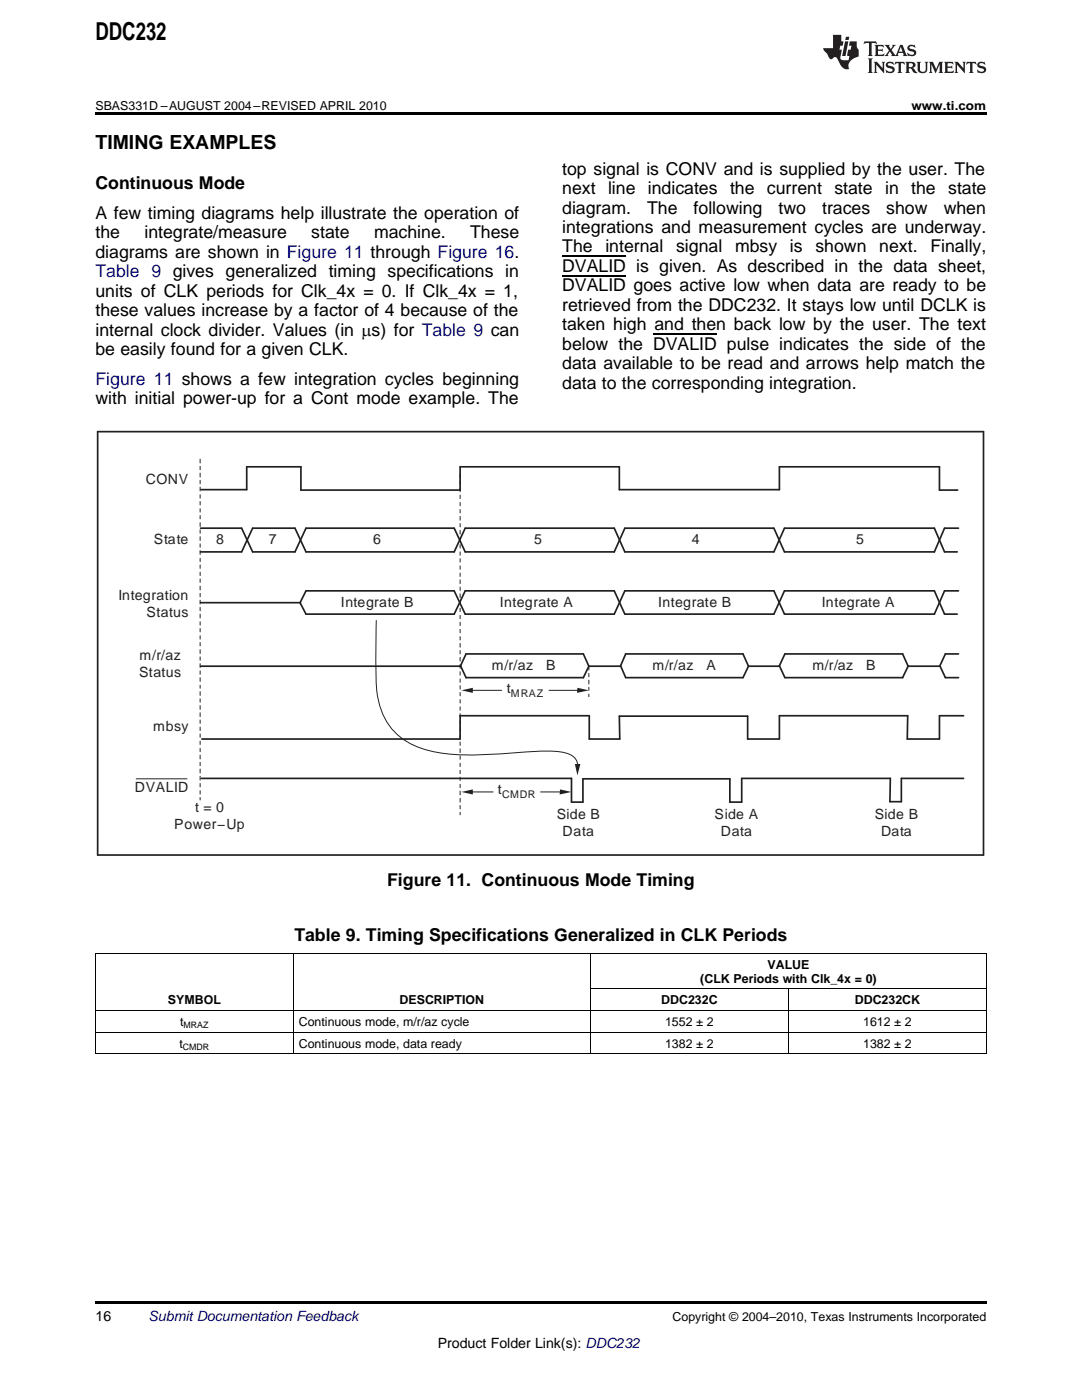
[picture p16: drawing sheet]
<svg xmlns="http://www.w3.org/2000/svg" width="216mm" height="279mm" viewBox="0 0 216 279" stroke-linecap="round" stroke-linejoin="round" font-family="sans-serif">
<defs><g id="words">
<text font-size="4.9" x="19" y="7.9">DDC232</text>
<text font-size="3.9" x="19" y="29.7">TIMING EXAMPLES</text>
<g font-size="3.5">
<text x="112.2" y="34.9">top signal is CONV and is supplied by the user. The</text>
<text x="19" y="37.7">Continuous Mode</text>
<text x="112.2" y="38.7">next</text>
<text x="121.3" y="38.7">line indicates</text>
<text x="145.7" y="38.7">the current state</text>
<text x="176.6" y="38.7">in the state</text>
<text x="19" y="43.7">A few timing diagrams help illustrate the operation of</text>
<text x="19" y="47.6">the</text>
<text x="28.8" y="47.6">integrate/measure</text>
<text x="62.1" y="47.6">state</text>
<text x="74.6" y="47.6">machine.</text>
<text x="93.8" y="47.6">These</text>
<text x="112.2" y="42.6">diagram.</text>
<text x="112.2" y="46.5">integrations and measurement cycles are underway.</text>
<text x="129.1" y="42.6">The</text>
<text x="138.4" y="42.6">following</text>
<text x="155.3" y="42.6">two</text>
<text x="164" y="42.6">traces</text>
<text x="176.9" y="42.6">show</text>
<text x="188.3" y="42.6">when</text>
<text x="19" y="51.4">diagrams are shown in Figure 11 through Figure 16.</text>
<text x="112.2" y="50.4">The</text>
<text x="120.8" y="50.4">internal</text>
<text x="134.9" y="50.4">signal</text>
<text x="146.7" y="50.4">mbsy</text>
<text x="157.6" y="50.4">is</text>
<text x="162.7" y="50.4">shown</text>
<text x="175.5" y="50.4">next.</text>
<text x="185.6" y="50.4">Finally,</text>
<text x="19" y="59.2">units of CLK periods for Clk_4x = 0. If Clk_4x = 1,</text>
<text x="112.2" y="54.3">DVALID is given. As described in the data sheet,</text>
<text x="112.2" y="58.1">DVALID goes active low when data are ready to be</text>
<text x="19" y="63.1">these values increase by a factor of 4 because of the</text>
<text x="112.2" y="62">retrieved from the DDC232. It stays low until DCLK is</text>
<text x="112.2" y="65.9">taken high and then back low by the user. The text</text>
<text x="19" y="67">internal clock divider. Values (in ms) for Table 9 can</text>
<text x="19" y="70.8">be easily found for a given CLK.</text>
<text x="112.2" y="69.8">below the DVALID pulse indicates the side of the</text>
<text x="112.2" y="73.7">data available to be read and arrows help match the</text>
<text x="112.2" y="77.5">data to the corresponding integration.</text>
<text x="19" y="80.7">with initial power-up for a Cont mode example. The</text>
<text x="77.3" y="176.8">Figure 11. Continuous Mode Timing</text>
<text x="58.7" y="187.7">Table 9. Timing Specifications Generalized in CLK Periods</text>
</g>
<g font-size="3.5" fill="#00f">
<text x="19" y="55.3">Table 9 gives generalized timing specifications in</text>
<text x="19" y="76.8">Figure 11 shows a few integration cycles beginning</text>
</g>
<g font-size="2.8" fill="#231f20">
<text x="29.1" y="96.6">CONV</text>
<text x="30.7" y="108.5">State</text>
<text x="43.1" y="108.6">8</text>
<text x="53.6" y="108.6">7</text>
<text x="74.5" y="108.6">6</text>
<text x="106.6" y="108.6">5</text>
<text x="138" y="108.6">4</text>
<text x="170.8" y="108.6">5</text>
<text x="23.6" y="119.8">Integration</text>
<text x="29.2" y="123.2">Status</text>
<text x="68" y="121.2">Integrate B</text>
<text x="99.8" y="121.2">Integrate A</text>
<text x="131.4" y="121.2">Integrate B</text>
<text x="164" y="121.2">Integrate A</text>
<text x="27.9" y="131.8">m/r/az</text>
<text x="27.8" y="135.1">Status</text>
<text x="98.1" y="133.7">m/r/az</text>
<text x="109" y="133.7">B</text>
<text x="130.2" y="133.7">m/r/az</text>
<text x="141" y="133.7">A</text>
<text x="162.1" y="133.7">m/r/az</text>
<text x="172.8" y="133.7">B</text>
<text x="101.1" y="138.3">t</text>
<text x="30.6" y="145.9">mbsy</text>
<text x="26.9" y="158">DVALID</text>
<text x="99.3" y="158.6">t</text>
<text x="34.8" y="165.5">Power−Up</text>
<text x="38.9" y="162.1">t = 0</text>
<text x="111.1" y="163.5">Side B</text>
<text x="112.3" y="166.9">Data</text>
<text x="142.6" y="163.5">Side A</text>
<text x="143.9" y="166.9">Data</text>
<text x="174.5" y="163.5">Side B</text>
<text x="175.8" y="166.9">Data</text>
</g>
<g font-size="2.8">
<text x="19" y="263.6">16</text>
<text x="87.3" y="269">Product Folder Link(s): DDC232</text>
</g>
<text font-size="2.8" fill="#0000c8" x="29.6" y="263.6">Submit Documentation Feedback</text>
<g font-size="2.5">
<text x="19" y="21.9">SBAS331D –AUGUST 2004–REVISED APRIL 2010</text>
<text x="181.9" y="21.9">www.ti.com</text>
<text x="139.7" y="196.1">(CLK Periods with Clk_4x = 0)</text>
<text x="153.1" y="193.3">VALUE</text>
<text x="33.5" y="200.4">SYMBOL</text>
<text x="79.7" y="200.4">DESCRIPTION</text>
<text x="131.9" y="200.4">DDC232C</text>
<text x="170.6" y="200.4">DDC232CK</text>
<text x="35.8" y="209.1">t</text>
<text x="35.9" y="204.8">t</text>
<text x="59.6" y="204.8">Continuous mode, m/r/az cycle</text>
<text x="59.6" y="209.1">Continuous mode, data ready</text>
<text x="132.7" y="204.8">1552 ± 2</text>
<text x="132.7" y="209.1">1382 ± 2</text>
<text x="172.2" y="204.8">1612 ± 2</text>
<text x="172.2" y="209.1">1382 ± 2</text>
<text x="134.2" y="263.6">Copyright © 2004–2010, Texas Instruments Incorporated</text>
</g>
<g font-size="2.1" fill="#231f20">
<text x="102" y="139">MRAZ</text>
<text x="100.2" y="159.3">CMDR</text>
</g>
<g font-size="1.8">
<text x="36.5" y="209.5">CMDR</text>
<text x="36.6" y="205.2">MRAZ</text>
</g>
</g></defs>
<g fill="#231f20">
<path d="M172.5 8.3l-.1 .5 .4-.2h.6v.1v2.1l-.2 .4h.9l-.2-.4v-2.1l.1-.1h.5l.5 .2-.2-.5zM174.5 9l.2 .3v1.5l-.2 .4h1.8l.2-.6a1.04 1.04 0 0 1-1.3 .2v-.7h.6l.3 .2v-.6l-.3 .2h-.6v-.6l.8-.1 .4 .3-.2-.5zM176.5 9l.9 1.1-.9 1.1h.8l-.2-.2 .4-.7 .5 .7-.2 .2h1.5l-.2-.2 .2-.4h.9l.1 .4-.2 .2h1l-.3-.3-.7-1.9h-.5l-.9 2-.8-1 .9-1h-.8l.1 .3-.4 .5-.3-.6 .1-.2zM179.7 9.3l.4 1h-.7zM181.3 9.1a.63 .63 0 0 0-.2 .7 .63 .63 0 0 0 .6 .4l.6 .2 .1 .2a.75 .75 0 0 1-.7 .4 .75 .75 0 0 1-.6-.5l.1 .7 .1-.1a1.11 1.11 0 0 0 1.5-.6 1.13 1.13 0 0 0-1.2-.8l-.1-.4a1.04 1.04 0 0 1 1.2 .2l-.2-.5-.2 .1-.4-.2zM173.2 11.7l.2 .3v2.2l-.2 .4h1l-.3-.4v-2.2l.3-.3zM174.3 12.3l.3 .4v1.5l-.3 .4h.8l-.2-.4v-1.3l1.5 1.7v-1.9l.2-.4h-.7l.2 .4v.9l-1.1-1.3zM177 12.5a.62 .62 0 0 0-.2 .7 .62 .62 0 0 0 .6 .4l.6 .1 .1 .3a.76 .76 0 0 1-.7 .3 .76 .76 0 0 1-.7-.4l.2 .7 .1-.1a1.11 1.11 0 0 0 1.5-.6 1.13 1.13 0 0 0-1.2-.8l-.1-.4a1.04 1.04 0 0 1 1.2 .2l-.2-.6-.2 .1-.5-.1zM178.7 12.3l-.2 .7a.61 .61 0 0 1 .8-.4v1.6l-.2 .4h.9l-.2-.4v-1.6a.63 .63 0 0 1 .7 .4l-.1-.7zM180.6 12.3l.3 .4v1.5l-.3 .4h1l-.2-.2-.1-.8 .6 .2a.76 .76 0 0 0 1.2 .7l-1-1a.58 .58 0 0 0 .6-.5 .58 .58 0 0 0-.5-.6zM181.4 12.7l.1-.1a.45 .45 0 0 1 .5 .1 .45 .45 0 0 1 .1 .5l-.8 .2zM182.9 12.3l.2 .2a2.17 2.17 0 0 0 .3 1.9 .99 .99 0 0 0 1.6-.6v-1.1l.2-.4h-.7l.2 .2a1.92 1.92 0 0 1-.2 1.8 .6 .6 0 0 1-.9-.5v-1.1l.2-.4zM185.4 12.3l.2 .4v1.5l-.2 .4h.7l-.2-.4v-1.4l.8 1.8 .8-1.8v1.4l-.2 .4h.9l-.2-.4v-1.5l.2-.4h-.8l-.6 1.5-.6-1.5zM188.4 12.3l.2 .4v1.5l-.2 .4h1.8l.1-.6a1.04 1.04 0 0 1-1.2 .2v-.7h.5l.4 .2v-.6l-.4 .2h-.5v-.7h.8l.3 .3-.1-.6zM190.5 12.3l.2 .4v1.5l-.2 .4h.7l-.2-.4v-1.3l1.5 1.7v-1.9l.2-.4h-.7l.2 .4v.9l-1.1-1.3zM192.9 12.3l-.1 .7a.61 .61 0 0 1 .7-.4l.1 1.6-.3 .4h1l-.3-.4 .1-1.6a.63 .63 0 0 1 .7 .4l-.1-.7zM195.2 12.5a.62 .62 0 0 0-.2 .7 .62 .62 0 0 0 .6 .4l.6 .1 .1 .3a.76 .76 0 0 1-.7 .3 .76 .76 0 0 1-.6-.4l.1 .7 .1-.1a1.11 1.11 0 0 0 1.6-.6 1.13 1.13 0 0 0-1.3-.8l-.1-.4a1.04 1.04 0 0 1 1.2 .2l-.1-.6-.2 .1-.5-.1z"/>
<path d="M166.2 7v2.6h-1.9v.4l.8 .9a.91 .91 0 0 0 1 .9 .56 .56 0 0 1 .5-.4 .56 .56 0 0 1 .5 .3l.4 .8a1.53 1.53 0 0 0 1.9 1.2 1.54 1.54 0 0 1 1-2.1l.9-.3v-1.4a1.52 1.52 0 0 1-.4-1.6h-1.3l-.2 .8h.5l-.2 .8h-.5l-.1 1v.2l.4 .1-.2 .8a1.93 1.93 0 0 1-1.6-.2l.3-1.9h-.5l.2-.8h.4l.2-.8h-.4v-1.3zM168.6 8.3l-.6 2.9h.7l.6-2.9zM168.8 7.3l-.1 .7h.6l.2-.7z"/>
</g>
<g fill="none" stroke="#231f20" stroke-width=".34">
<path d="M19.5 86.1h176.7v84.5h-176.7zM40.1 97.7h9.1v-4.5h10.8v4.6h31.8v-4.6h31.8v4.5h31.9v-4.5h32v4.6h3.6M40 105.4h8.2l2.2 4.7h8.5l2.2-4.7h29.5l2.2 4.7h29.8l2.1-4.7h29.7l2.1 4.7h29.9l2.1-4.7h2.8M40 110.1h8.2l2.2-4.7h8.5l2.2 4.7h29.5l2.2-4.7h29.8l2.1 4.7h29.7l2.1-4.7h29.9l2.1 4.7h2.5M191.3 117.9h-2.8l-2.1 4.7h-29.9l-2.1-4.7h-29.7l-2.1 4.7h-29.8l-2.2-4.7h-29.5l-1.2 2.4 1.2 2.3h29.5l2.2-4.7h29.8l2.1 4.7h29.7l2.1-4.7h29.9l2.1 4.7h2.5M40 120.3h20M40 133h52M93 130.5h23.4l1.1 2.5-1.1 2.2h-23.4l-1.1-2.3zM117.5 133h6.3M124.8 130.5h23.5l1.1 2.5-1.1 2.2h-23.5l-1-2.3zM149.4 133h6.1M156.6 130.5h23.5l1.1 2.5-1.1 2.2h-23.5l-1.1-2.3z"/>
<path d="M181.2 133h6.3M191.3 130.5h-2.7l-1.1 2.4 1.1 2.3h2.7M40.2 155.3h73.8v4.8h2.3v-4.7h29.3v4.7h2.4v-4.8h29.7l-.1 4.7h2.3v-4.7h12.4M192.3 142.8h-4.8v4.7h-6.5l.1-4.7h-25.6v4.7h-6.3v-4.6h-25.6l.1 4.6h-6.1v-4.7h-25.8v4.7h-51.5"/>
</g>
<g fill="none" stroke="#231f20" stroke-width=".2">
<path d="M39.9 91.6v.8M39.9 93.1v.7M39.9 94.4v.8M39.9 95.9v.6M39.9 97.2v.8M39.9 98.7v.7M91.8 94.6v.8M91.8 96v.7M91.8 97.5v.6M91.8 98.8v.7M39.9 100.1v.7M39.9 101.5v.7"/>
<path d="M39.9 102.9v.7M39.9 104.3v.8M39.9 105.7v.7M39.9 107.1v.8M39.9 108.5v.7M39.9 109.9v.7M39.9 111.4v.7M39.9 112.8v.6M39.9 114.2v.7M39.9 115.6v.6M39.9 117v.7M39.9 118.4v.7"/>
<path d="M39.9 119.8v.7M91.8 100.3v.6M91.8 101.7v.7M91.8 103v.8M91.8 104.5v.7M91.8 105.8v.8M91.8 107.3v.7M91.8 108.7v.7M91.8 110.1v.7M91.8 111.5v.7M91.8 112.9v.7M91.8 114.4v.6"/>
<path d="M91.8 115.7v.8M91.8 117.2v.6M91.8 118.5v.8M91.8 119.9v.8M39.9 121.2v.7M39.9 122.6v.7M39.9 124.1v.7M39.9 125.4v.7M39.9 126.9v.6M39.9 128.2v.7M39.9 129.7v.7M39.9 131.1v.7"/>
<path d="M39.9 132.4v.8M39.9 133.9v.7M39.9 135.2v.8M39.9 136.8v.5M39.9 138v.8M39.9 139.5v.6M91.8 121.4v.7M91.8 122.8v.7M91.8 124.2v.6M91.8 125.6v.7M91.8 127v.7M91.8 128.4v.8"/>
<path d="M91.8 129.8v.7M91.8 131.2v.7M91.8 132.6v.8M91.8 134.1v.6M91.8 135.5v.7M91.8 136.8v.7M91.8 138.2v.7M91.8 139.6v.7M117.5 133v.7M117.5 134.4v.7M117.5 135.7v.8M117.5 137.2v.6"/>
<path d="M117.5 138.5v.5M27.2 155.4h10.1M39.9 140.8v.8M39.9 142.3v.7M39.9 143.7v.7M39.9 145.1v.7M39.9 146.5v.7M39.9 147.9v.7M39.9 149.3v.7M39.9 150.7v.8M39.9 152.1v.7M39.9 153.5v.7"/>
<path d="M39.9 154.9v.8M39.9 156.4v.6M39.9 157.8v.7M39.9 159.1v.6M91.8 141.1v.6M91.8 142.4v.7M91.8 143.9v.6M91.8 145.2v.8M91.8 146.6v.8M91.8 148.1v.7M91.8 149.4v.8M91.8 150.9v.6"/>
<path d="M91.8 152.3v.7M91.8 153.7v.7M91.8 155.1v.7M91.8 156.5v.7M91.8 157.9v.7M91.8 159.3v.8M91.8 160.8v.6M91.8 162.1v.5"/>
</g>
<g fill="#231f20">
<path d="M92.1 137.8l2.2-.5v1z"/>
<path d="M115.2 137.3l2.3 .5-2.4 .5z"/>
</g>
<path d="M109.6 137.8h6.1" fill="none" stroke="#231f20" stroke-width=".2"/>
<g fill="#231f20">
<path d="M92.1 158l2.2-.5v1.1z"/>
<path d="M111.8 157.5l2.2 .5-2.3 .6z"/>
<path d="M114.7 152.5h1.1l-.6 2.3z"/>
</g>
<path d="M75.1 123.8l-.1 10.2a22.7 22.7 0 0 0 1.5 8.8 13.3 13.3 0 0 0 10.3 7.3 60.2 60.2 0 0 0 16.5 .1l2.2-.2a27.6 27.6 0 0 1 7 .2 2.88 2.88 0 0 1 2.8 2.8M93.9 137.8h6.2M93.9 158h4.5M107.9 158h4.4" fill="none" stroke="#231f20" stroke-width=".2"/>
<path d="M19 22.5h177.8v.5h-177.8zM19 259.7h177.8v.5h-177.8z" fill="#000"/>
<path d="M19 190.2h177.8M19.1 190.3v20M58.5 190.3v20M117.8 190.3v20M117.8 197.4h79M157.3 197.4v12.9M196.8 190.3v20M19 210.3h177.8M19 206h177.8M19 201.7h177.8" fill="none" stroke="#000" stroke-width=".2"/>
<path d="M112.2 55h12.7M112.2 51.1h12.7M130.3 66.7h12.8" fill="none" stroke="#000" stroke-width=".25"/>
<use href="#words"/>
</svg>
